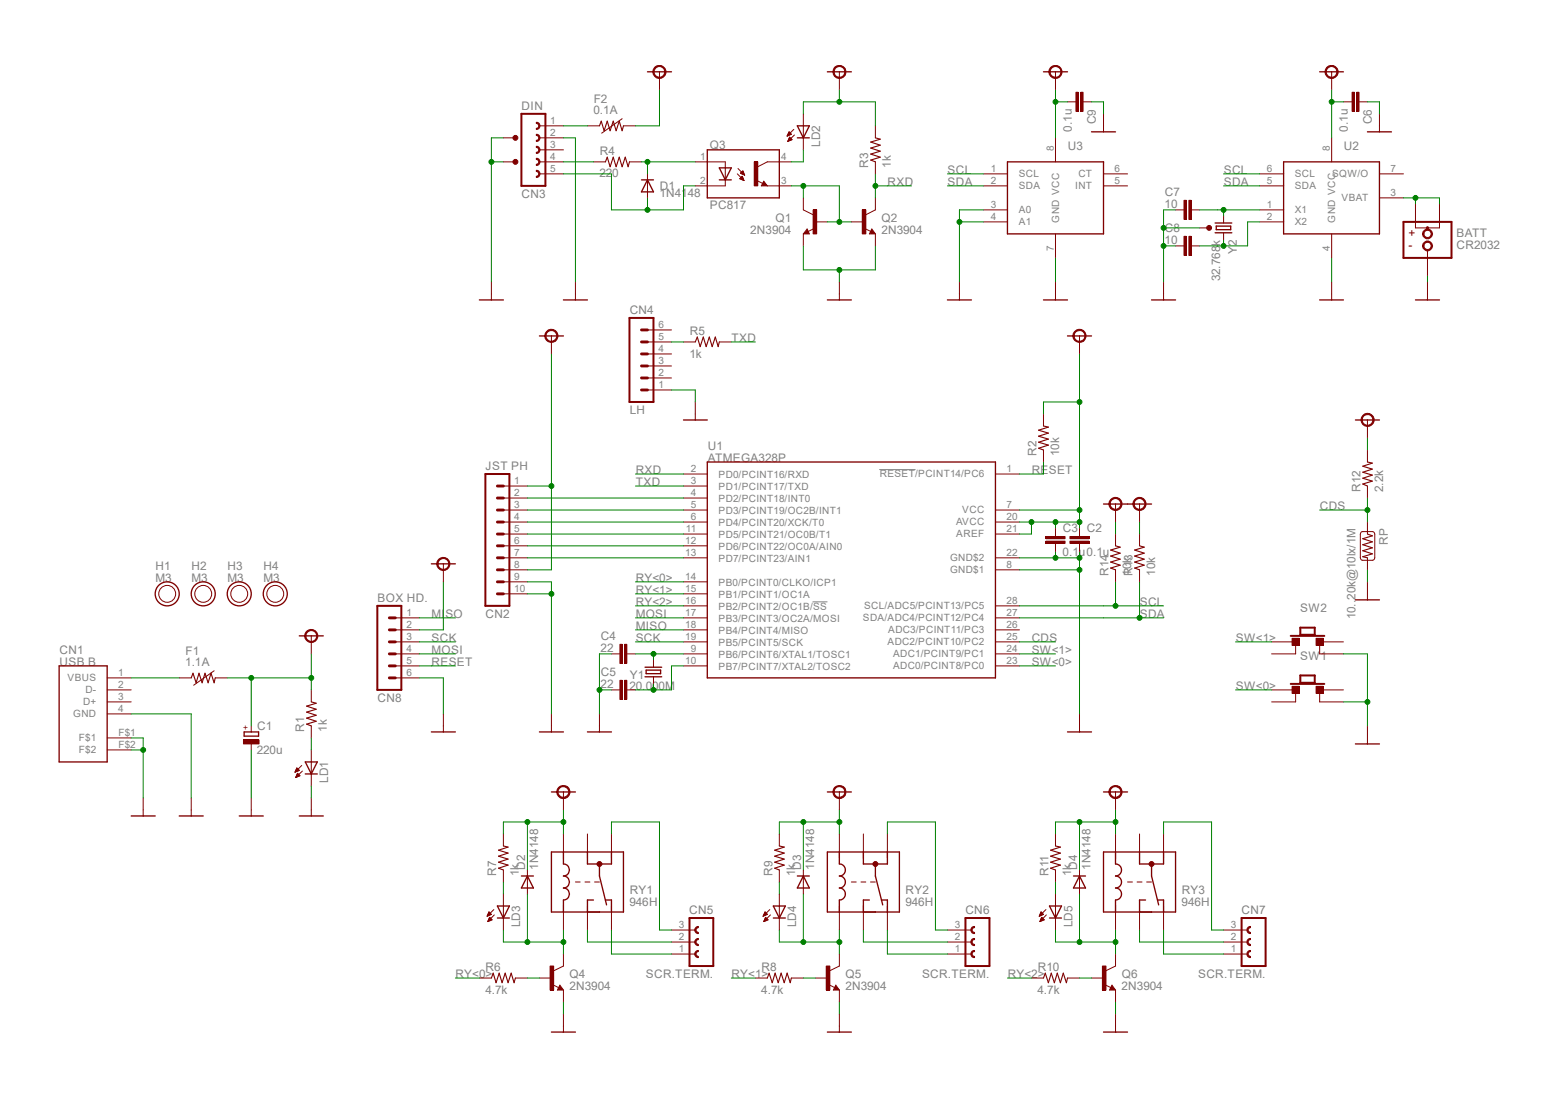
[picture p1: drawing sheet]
<svg xmlns="http://www.w3.org/2000/svg" width="297mm" height="210mm" viewBox="0 0 297 210" stroke-linecap="round" stroke-linejoin="round" font-family="sans-serif">
<defs><g id="words">
<g font-size="2.2" fill="#808080">
<text x="99.3" y="21">DIN</text>
<text x="113" y="21.7">0.1A</text>
<text x="113" y="19.6">F2</text>
<text x="208.6" y="23.7" transform="rotate(-90 208.6 23.7)">C9</text>
<text x="261.2" y="23.7" transform="rotate(-90 261.2 23.7)">C6</text>
<text x="114.2" y="29.5">R4</text>
<text x="135.2" y="28.3">Q3</text>
<text x="156.2" y="28" transform="rotate(-90 156.2 28)">LD2</text>
<text x="203.3" y="28.5">U3</text>
<text x="204" y="25.1" transform="rotate(-90 204 25.1)">0.1u</text>
<text x="255.9" y="28.5">U2</text>
<text x="256.6" y="25.1" transform="rotate(-90 256.6 25.1)">0.1u</text>
<text x="114.1" y="33.8">220</text>
<text x="165.3" y="31.9" transform="rotate(-90 165.3 31.9)">R3</text>
<text x="169" y="35.4">RXD</text>
<text x="169.6" y="32" transform="rotate(-90 169.6 32)">1k</text>
<text x="180.4" y="33.1">SCL</text>
<text x="180.4" y="35.4">SDA</text>
<text x="233" y="33.1">SCL</text>
<text x="233" y="35.4">SDA</text>
<text x="99.3" y="37.7">CN3</text>
<text x="125.6" y="37.5">1N4148</text>
<text x="125.6" y="36.1">D1</text>
<text x="135.2" y="39.8">PC817</text>
<text x="221.7" y="39.6">10</text>
<text x="221.8" y="37.3">C7</text>
<text x="142.8" y="44.5">2N3904</text>
<text x="147.7" y="42.2">Q1</text>
<text x="167.8" y="44.5">2N3904</text>
<text x="167.9" y="42.2">Q2</text>
<text x="221.7" y="46.5">10</text>
<text x="221.8" y="44.2">C8</text>
<text x="277.3" y="47.5">CR2032</text>
<text x="277.3" y="45.2">BATT</text>
<text x="232.3" y="53.6" transform="rotate(-90 232.3 53.6)">32.768k</text>
<text x="235.5" y="48.4" transform="rotate(-90 235.5 48.4)">Y2</text>
<text x="119.9" y="59.9">CN4</text>
<text x="131.3" y="63.8">R5</text>
<text x="139.3" y="65.1">TXD</text>
<text x="131.3" y="68.1">1k</text>
<text x="119.9" y="78.8">LH</text>
<text x="92.5" y="89.6">JST PH</text>
<text x="134.7" y="88">ATMEGA328P</text>
<text x="134.7" y="85.7">U1</text>
<text x="197.3" y="86.8" transform="rotate(-90 197.3 86.8)">R2</text>
<text x="201.6" y="86.8" transform="rotate(-90 201.6 86.8)">10k</text>
<text x="121" y="90.3">RXD</text>
<text x="121" y="92.5">TXD</text>
<text x="196.4" y="90.3">RESET</text>
<text x="259" y="93.6" transform="rotate(-90 259 93.6)">R12</text>
<text x="263.4" y="93.7" transform="rotate(-90 263.4 93.7)">2.2k</text>
<text x="202.4" y="101.3">C3</text>
<text x="206.9" y="101.3">C2</text>
<text x="251.3" y="97.1">CDS</text>
<text x="202.3" y="105.9">0.1u0.1u</text>
<text x="264.2" y="103.8" transform="rotate(-90 264.2 103.8)">RP</text>
<text x="29.6" y="108.5">H1</text>
<text x="29.6" y="110.8">M3</text>
<text x="36.4" y="108.5">H2</text>
<text x="36.4" y="110.8">M3</text>
<text x="43.3" y="108.5">H3</text>
<text x="43.3" y="110.8">M3</text>
<text x="50.2" y="108.5">H4</text>
<text x="50.2" y="110.8">M3</text>
<text x="121" y="110.8">RY&lt;0&gt;</text>
<text x="121" y="113.1">RY&lt;1&gt;</text>
<text x="211" y="109.6" transform="rotate(-90 211 109.6)">R14</text>
<text x="215.3" y="109.6" transform="rotate(-90 215.3 109.6)">10k</text>
<text x="215.6" y="109.6" transform="rotate(-90 215.6 109.6)">R13</text>
<text x="219.9" y="109.6" transform="rotate(-90 219.9 109.6)">10k</text>
<text x="71.9" y="114.7">BOX HD.</text>
<text x="82.2" y="117.6">MISO</text>
<text x="92.5" y="117.7">CN2</text>
<text x="121" y="115.4">RY&lt;2&gt;</text>
<text x="121" y="117.6">MOSI</text>
<text x="121" y="119.9">MISO</text>
<text x="217" y="115.4">SCL</text>
<text x="217" y="117.6">SDA</text>
<text x="247.6" y="116.5">SW2</text>
<text x="258.1" y="117.9" transform="rotate(-90 258.1 117.9)">10..20k@10lx/1M</text>
<text x="11.3" y="124.5">CN1</text>
<text x="35.3" y="124.8">F1</text>
<text x="82.2" y="124.5">MOSI</text>
<text x="82.2" y="122.2">SCK</text>
<text x="114.3" y="124.2">22</text>
<text x="114.4" y="121.9">C4</text>
<text x="121" y="122.2">SCK</text>
<text x="196.4" y="124.5">SW&lt;1&gt;</text>
<text x="196.4" y="122.2">CDS</text>
<text x="235.3" y="122.2">SW&lt;1&gt;</text>
<text x="247.6" y="125.6">SW1</text>
<text x="11.3" y="126.8">USB B</text>
<text x="35.3" y="126.8">1.1A</text>
<text x="82.2" y="126.8">RESET</text>
<text x="114.3" y="131">22</text>
<text x="114.4" y="128.7">C5</text>
<text x="119.8" y="131.4">20.000M</text>
<text x="119.9" y="129.3">Y1</text>
<text x="196.4" y="126.8">SW&lt;0&gt;</text>
<text x="235.3" y="131.4">SW&lt;0&gt;</text>
<text x="71.9" y="133.6">CN8</text>
<text x="48.9" y="143.5">220u</text>
<text x="48.9" y="138.9">C1</text>
<text x="57.9" y="139.3" transform="rotate(-90 57.9 139.3)">R1</text>
<text x="62.2" y="139.4" transform="rotate(-90 62.2 139.4)">1k</text>
<text x="62.5" y="149.1" transform="rotate(-90 62.5 149.1)">LD1</text>
<text x="94.5" y="166.8" transform="rotate(-90 94.5 166.8)">R7</text>
<text x="98.8" y="166.8" transform="rotate(-90 98.8 166.8)">1k</text>
<text x="100" y="165.6" transform="rotate(-90 100 165.6)">D2</text>
<text x="102.5" y="165.7" transform="rotate(-90 102.5 165.7)">1N4148</text>
<text x="147.1" y="166.8" transform="rotate(-90 147.1 166.8)">R9</text>
<text x="151.4" y="166.8" transform="rotate(-90 151.4 166.8)">1k</text>
<text x="152.5" y="165.6" transform="rotate(-90 152.5 165.6)">D3</text>
<text x="155" y="165.7" transform="rotate(-90 155 165.7)">1N4148</text>
<text x="199.6" y="166.8" transform="rotate(-90 199.6 166.8)">R11</text>
<text x="203.9" y="166.8" transform="rotate(-90 203.9 166.8)">1k</text>
<text x="205.1" y="165.6" transform="rotate(-90 205.1 165.6)">D4</text>
<text x="207.6" y="165.7" transform="rotate(-90 207.6 165.7)">1N4148</text>
<text x="119.8" y="172.5">946H</text>
<text x="119.9" y="170.2">RY1</text>
<text x="172.4" y="172.5">946H</text>
<text x="172.4" y="170.2">RY2</text>
<text x="225" y="172.5">946H</text>
<text x="225" y="170.2">RY3</text>
<text x="99" y="176.6" transform="rotate(-90 99 176.6)">LD3</text>
<text x="131.2" y="174.1">CN5</text>
<text x="151.6" y="176.6" transform="rotate(-90 151.6 176.6)">LD4</text>
<text x="183.8" y="174.1">CN6</text>
<text x="204.2" y="176.6" transform="rotate(-90 204.2 176.6)">LD5</text>
<text x="236.4" y="174.1">CN7</text>
<text x="92.5" y="184.9">R6</text>
<text x="145" y="184.9">R8</text>
<text x="197.6" y="184.9">R10</text>
<text x="86.7" y="186.2">RY&lt;0&gt;</text>
<text x="92.4" y="189.2">4.7k</text>
<text x="108.4" y="188.5">2N3904</text>
<text x="108.5" y="186.2">Q4</text>
<text x="123" y="186.2">SCR.TERM.</text>
<text x="139.3" y="186.2">RY&lt;1&gt;</text>
<text x="145" y="189.2">4.7k</text>
<text x="161" y="188.5">2N3904</text>
<text x="161" y="186.2">Q5</text>
<text x="175.6" y="186.2">SCR.TERM.</text>
<text x="191.9" y="186.2">RY&lt;2&gt;</text>
<text x="197.5" y="189.2">4.7k</text>
<text x="213.5" y="188.5">2N3904</text>
<text x="213.6" y="186.2">Q6</text>
<text x="228.1" y="186.2">SCR.TERM.</text>
</g>
<g font-size="2.2" fill="#800000">
<text x="268.1" y="45.2">+</text>
<text x="268.1" y="47.5">-</text>
</g>
<g font-size="1.9" fill="#808080">
<text x="104.8" y="23.7">1</text>
<text x="104.8" y="26">2</text>
<text x="104.8" y="28.2">3</text>
<text x="200.6" y="28.7" transform="rotate(-90 200.6 28.7)">8</text>
<text x="253.2" y="28.7" transform="rotate(-90 253.2 28.7)">8</text>
<text x="104.8" y="30.5">4</text>
<text x="104.8" y="32.8">5</text>
<text x="133.3" y="35.1">2</text>
<text x="133.3" y="30.5">1</text>
<text x="148.7" y="35.1">3</text>
<text x="148.7" y="30.5">4</text>
<text x="188.6" y="32.8">1</text>
<text x="188.6" y="35.1">2</text>
<text x="194" y="33.8">SCL</text>
<text x="205.3" y="33.8">CT</text>
<text x="212.2" y="32.8">6</text>
<text x="212.2" y="35.1">5</text>
<text x="241.2" y="32.8">6</text>
<text x="241.2" y="35.1">5</text>
<text x="246.5" y="33.8">SCL</text>
<text x="253.6" y="33.8">SQW/O</text>
<text x="264.8" y="32.8">7</text>
<text x="188.6" y="39.7">3</text>
<text x="188.6" y="42">4</text>
<text x="194" y="36.1">SDA</text>
<text x="194" y="40.6">A0</text>
<text x="204.7" y="36.1">INT</text>
<text x="241.2" y="39.7">1</text>
<text x="241.2" y="42">2</text>
<text x="246.5" y="36.1">SDA</text>
<text x="246.5" y="40.6">X1</text>
<text x="255.4" y="38.4">VBAT</text>
<text x="264.8" y="37.4">3</text>
<text x="194" y="42.9">A1</text>
<text x="200.6" y="47.7" transform="rotate(-90 200.6 47.7)">7</text>
<text x="201.6" y="42.4" transform="rotate(-90 201.6 42.4)">GND VCC</text>
<text x="246.5" y="42.9">X2</text>
<text x="253.2" y="47.7" transform="rotate(-90 253.2 47.7)">4</text>
<text x="254.2" y="42.4" transform="rotate(-90 254.2 42.4)">GND VCC</text>
<text x="125.3" y="64.8">5</text>
<text x="125.3" y="62.5">6</text>
<text x="125.3" y="71.6">2</text>
<text x="125.3" y="69.3">3</text>
<text x="125.3" y="67.1">4</text>
<text x="125.3" y="73.9">1</text>
<text x="131.5" y="89.9">2</text>
<text x="191.6" y="89.9">1</text>
<text x="97.9" y="92.2">1</text>
<text x="97.9" y="94.5">2</text>
<text x="131.5" y="92.2">3</text>
<text x="131.5" y="94.5">4</text>
<text x="136.8" y="90.9">PD0/PCINT16/RXD</text>
<text x="136.8" y="93.2">PD1/PCINT17/TXD</text>
<text x="136.8" y="95.5">PD2/PCINT18/INT0</text>
<text x="167.5" y="90.9">RESET/PCINT14/PC6</text>
<text x="97.9" y="96.8">3</text>
<text x="97.9" y="99.1">4</text>
<text x="97.9" y="101.3">5</text>
<text x="130.6" y="101.3">11</text>
<text x="131.5" y="96.8">5</text>
<text x="131.5" y="99.1">6</text>
<text x="136.8" y="97.8">PD3/PCINT19/OC2B/INT1</text>
<text x="136.8" y="100.1">PD4/PCINT20/XCK/T0</text>
<text x="182" y="100">AVCC</text>
<text x="183.2" y="97.7">VCC</text>
<text x="191.6" y="96.8">7</text>
<text x="191.6" y="101.3">21</text>
<text x="191.6" y="99.1">20</text>
<text x="97.9" y="103.6">6</text>
<text x="97.9" y="105.9">7</text>
<text x="130.5" y="103.6">12</text>
<text x="130.5" y="105.9">13</text>
<text x="136.8" y="102.4">PD5/PCINT21/OC0B/T1</text>
<text x="136.8" y="104.6">PD6/PCINT22/OC0A/AIN0</text>
<text x="136.8" y="106.9">PD7/PCINT23/AIN1</text>
<text x="180.9" y="106.9">GND$2</text>
<text x="182.1" y="102.3">AREF</text>
<text x="191.6" y="105.9">22</text>
<text x="97.9" y="108.2">8</text>
<text x="97.9" y="110.5">9</text>
<text x="97.9" y="112.8">10</text>
<text x="130.5" y="110.5">14</text>
<text x="130.5" y="112.8">15</text>
<text x="136.8" y="111.5">PB0/PCINT0/CLKO/ICP1</text>
<text x="136.8" y="113.8">PB1/PCINT1/OC1A</text>
<text x="180.9" y="109.2">GND$1</text>
<text x="191.6" y="108.2">8</text>
<text x="77.4" y="117.3">1</text>
<text x="77.4" y="119.6">2</text>
<text x="130.5" y="115.1">16</text>
<text x="130.5" y="117.3">17</text>
<text x="130.5" y="119.6">18</text>
<text x="136.8" y="116.1">PB2/PCINT2/OC1B/SS</text>
<text x="136.8" y="118.4">PB3/PCINT3/OC2A/MOSI</text>
<text x="164.3" y="118.3">SDA/ADC4/PCINT12/PC4</text>
<text x="164.5" y="116">SCL/ADC5/PCINT13/PC5</text>
<text x="191.6" y="115.1">28</text>
<text x="191.6" y="117.3">27</text>
<text x="191.6" y="119.6">26</text>
<text x="77.4" y="121.9">3</text>
<text x="77.4" y="124.2">4</text>
<text x="130.5" y="121.9">19</text>
<text x="131.5" y="124.2">9</text>
<text x="136.8" y="120.6">PB4/PCINT4/MISO</text>
<text x="136.8" y="122.9">PB5/PCINT5/SCK</text>
<text x="136.8" y="125.2">PB6/PCINT6/XTAL1/TOSC1</text>
<text x="169" y="122.9">ADC2/PCINT10/PC2</text>
<text x="169.1" y="120.6">ADC3/PCINT11/PC3</text>
<text x="170.1" y="125.2">ADC1/PCINT9/PC1</text>
<text x="191.6" y="121.9">25</text>
<text x="191.6" y="124.2">24</text>
<text x="12.9" y="129.8">VBUS</text>
<text x="22.5" y="128.8">1</text>
<text x="22.5" y="131.1">2</text>
<text x="77.4" y="126.5">5</text>
<text x="77.4" y="128.8">6</text>
<text x="130.5" y="126.5">10</text>
<text x="136.8" y="127.5">PB7/PCINT7/XTAL2/TOSC2</text>
<text x="170.1" y="127.5">ADC0/PCINT8/PC0</text>
<text x="191.6" y="126.5">23</text>
<text x="13.9" y="136.6">GND</text>
<text x="15.8" y="134.3">D+</text>
<text x="16.3" y="132">D-</text>
<text x="22.5" y="135.6">4</text>
<text x="22.5" y="133.3">3</text>
<text x="15" y="141.2">F$1</text>
<text x="15" y="143.5">F$2</text>
<text x="22.6" y="140.2">F$1</text>
<text x="22.6" y="142.5">F$2</text>
<text x="129.2" y="179">2</text>
<text x="129.2" y="176.7">3</text>
<text x="181.8" y="179">2</text>
<text x="181.8" y="176.7">3</text>
<text x="234.4" y="179">2</text>
<text x="234.4" y="176.7">3</text>
<text x="129.2" y="181.3">1</text>
<text x="181.8" y="181.3">1</text>
<text x="234.4" y="181.3">1</text>
</g>
<text font-size="1.6" fill="#800000" x="47.3" y="139" transform="rotate(-90 47.3 139)">+</text>
</g></defs>
<path d="M167.5 89.4h6.7M154.8 114.6h2.7" fill="none" stroke="#808080" stroke-width=".19"/>
<path d="M59.3 122.2v2.3" fill="none" stroke="#800000" stroke-width=".19"/>
<path d="M57 121.1h4.6" fill="none" stroke="#800000" stroke-width=".25"/>
<path d="M58.3 120.2a1.26 1.26 0 0 1 2 .2 1.26 1.26 0 0 1-.7 1.9 1.26 1.26 0 0 1-1.6-1.2h.3a1.03 1.03 0 0 1 1.5-.9 1.03 1.03 0 0 1 .1 1.7 1.03 1.03 0 0 1-1.6-.4v-.4h-.3z" fill-rule="evenodd" fill="#800000"/>
<path d="M20.4 135.9h4.6M20.4 133.6h4.6M20.4 129.1h4.6M20.4 131.4h4.6M58.3 120.2a1.26 1.26 0 0 1 2 .2 1.26 1.26 0 0 1-.7 1.9 1.26 1.26 0 0 1-1.6-1.2h.3a1.03 1.03 0 0 1 1.5-.9 1.03 1.03 0 0 1 .1 1.7 1.03 1.03 0 0 1-1.6-.4v-.4h-.3zM59.3 121.1v1.1M20.4 140.5h4.6M20.4 142.8h4.6M59.3 151.9v3.5" fill="none" stroke="#800000" stroke-width=".19"/>
<path d="M11.3 126.8h9.1v18.3h-9.1zM46.5 139.4h2.7v.8h-2.7zM57 155.4h4.6" fill="none" stroke="#800000" stroke-width=".25"/>
<path d="M46.4 140.9h2.9v.7h-2.9z" fill-rule="evenodd" fill="#800000"/>
<g fill="none" stroke="#800000" stroke-width=".19">
<path d="M113 30.8h2.3M119.8 30.8h2.3M166.7 24v2.2M166.7 30.8v2.3M105 65.1v2.3M198.7 78.8v2.3M95.8 92.5h4.6M95.8 94.8h4.6M95.8 97.1h4.6M95.8 99.4h4.6M130.1 92.5h4.6M130.1 94.8h4.6"/>
<path d="M130.1 97.1h4.6M130.1 99.4h4.6M130.1 90.3h4.6M189.5 97.1h4.6M189.5 99.4h4.6M189.5 90.3h4.6M198.7 85.7v2.3M95.8 101.7h4.6M95.8 103.9h4.6M95.8 106.2h4.6M95.8 108.5h4.6M95.8 110.8h4.6"/>
<path d="M95.8 113.1h4.6M130.1 101.7h4.6M130.1 103.9h4.6M130.1 106.2h4.6M130.1 110.8h4.6M130.1 113.1h4.6M130.1 115.4h4.6M130.1 117.6h4.6M130.1 119.9h4.6M189.5 101.7h4.6M189.5 106.2h4.6M189.5 108.5h4.6"/>
<path d="M189.5 115.4h4.6M189.5 117.6h4.6M189.5 119.9h4.6M199.1 103h3.7v.5h-3.7zM199.1 102.2h3.7v.4h-3.7zM201 100.5v1.6M201 103.5v1.6M203.7 103h3.6v.5h-3.6zM203.7 102.2h3.6v.4h-3.6zM205.5 100.5v1.6M205.5 103.5v1.6M34.1 129.1h2.3"/>
<path d="M40.8 127.7l-3.9 2.8M41 129.1h2.3M47.8 138.2v1.2M59.3 131.4v2.2M59.3 138.2v2.3M116.4 124.5h1.6M116.4 131.4h1.6M118 122.7h.4v3.6h-.4zM118 129.5h.4v3.7h-.4zM118.9 122.7h.4v3.6h-.4zM118.9 129.5h.4v3.7h-.4zM119.4 124.5h1.6"/>
<path d="M119.4 131.4h1.6M124.4 125.6v1.4M124.4 128.9v1.3M130.1 126.8h4.6M130.1 122.2h4.6M130.1 124.5h4.6M189.5 126.8h4.6M189.5 122.2h4.6M189.5 124.5h4.6M27.3 151.9v3.5M36.4 151.9v3.5M46.4 140.9h2.9v.7h-2.9z"/>
<path d="M47.8 141.6v1.2M47.8 151.9v3.5M56.2 147h.1M56.2 146.9h.1M56.3 146.9h.2M56.3 146.8h.4M56.3 146.7h.6M56.3 148h.1M56.3 146.6h.6M56.3 148h.2M56.3 147.9h.3M56.4 146.6h.5"/>
<path d="M56.4 146.5h.4M56.4 147.8h.4M56.4 146.4h.3M56.4 147.7h.6M56.5 146.3h.2M56.5 147.7h.6M56.5 147.6h.5M56.5 146.2l.5 .5-.8 .3zM56.5 146.3h.1M56.5 147.5h.4M56.6 147.4h.3M56.6 147.4h.2"/>
<path d="M56.6 147.3h.1M56.6 147.2l.5 .5-.8 .3zM57.4 145.8l-1.2 1.2M57.6 146.8l-1.3 1.2M59.3 142.8v6.8"/>
</g>
<path d="M115.3 30.8l.3-.9 .6 1.8 .6-1.8 .5 1.8 .6-1.8 .5 1.8 .6-1.8 .6 1.8 .2-.9M166.7 26.2l.9 .3-1.8 .6 1.8 .5-1.8 .6 1.8 .6-1.8 .5 1.8 .6-1.8 .6 .9 .3M198.7 81.1l.9 .2-1.9 .6 1.9 .6-1.9 .6 1.9 .5-1.9 .6 1.9 .6-1.9 .5 1 .4M36.4 129.1l.3-.9 .6 1.8 .6-1.8 .6 1.8 .5-1.8 .6 1.8 .6-1.8 .6 1.8 .2-.9M59.3 133.6l.9 .3-1.8 .6 1.8 .5-1.8 .6 1.8 .6-1.8 .5 1.8 .6-1.8 .6 .9 .3" fill="none" stroke="#800000" stroke-width=".21"/>
<path d="M102.7 64h4.6M134.7 88h54.8v41.1h-54.8zM122.8 127h3.2M122.8 128.9h3.2M123 127.6h2.8v.7h-2.8zM25 155.4h4.5M34.1 155.4h4.6M45.6 155.4h4.5M58.1 145.1h2.3l-1.1 2.3zM58.1 147.4h2.3" fill="none" stroke="#800000" stroke-width=".25"/>
<path d="M92.4 90.3h4.6v25.1h-4.6z" fill="none" stroke="#800000" stroke-width=".38"/>
<path d="M94.7 99.4h1.1M94.7 97.1h1.1M94.7 94.8h1.1M94.7 92.5h1.1M94.7 101.7h1.1M94.7 103.9h1.1M94.7 110.8h1.1M94.7 108.5h1.1M94.7 106.2h1.1M94.7 113.1h1.1" fill="none" stroke="#800000" stroke-width=".55"/>
<path d="M199.1 103.3h3.7M199.1 102.4h3.7M203.7 103.3h3.6M203.7 102.4h3.6M118.2 122.7v3.6M118.2 129.5v3.7M119.1 122.7v3.6M119.1 129.5v3.7" fill="none" stroke="#800000" stroke-width=".42"/>
<path d="M104.1 63.1a1.26 1.26 0 0 1 1.9 .2 1.26 1.26 0 0 1-.7 1.9 1.26 1.26 0 0 1-1.6-1.2h.2a1.05 1.05 0 0 1 1.4-1 1.05 1.05 0 0 1 .4 1.7 1.05 1.05 0 0 1-1.7-.4l-.1-.3h-.2z" fill-rule="evenodd" fill="#800000"/>
<path d="M104.1 63.1a1.26 1.26 0 0 1 1.9 .2 1.26 1.26 0 0 1-.7 1.9 1.26 1.26 0 0 1-1.6-1.2h.2a1.05 1.05 0 0 1 1.4-1 1.05 1.05 0 0 1 .4 1.7 1.05 1.05 0 0 1-1.7-.4l-.1-.3h-.2zM105 64v1.1M205.5 65.1v2.3" fill="none" stroke="#800000" stroke-width=".19"/>
<path d="M203.2 64h4.6" fill="none" stroke="#800000" stroke-width=".25"/>
<path d="M204.6 63.1a1.26 1.26 0 0 1 2 .2 1.26 1.26 0 0 1-.8 1.9 1.26 1.26 0 0 1-1.5-1.2h.2a1.03 1.03 0 0 1 1.3-1 1.03 1.03 0 0 1 .6 1.5 1.03 1.03 0 0 1-1.6 .1l-.3-.6h-.2z" fill-rule="evenodd" fill="#800000"/>
<path d="M153 37.7v2.3M153 44.5v2.3M155.2 42.2h2.3M204.6 63.1a1.26 1.26 0 0 1 2 .2 1.26 1.26 0 0 1-.8 1.9 1.26 1.26 0 0 1-1.5-1.2h.2a1.03 1.03 0 0 1 1.3-1 1.03 1.03 0 0 1 .6 1.5 1.03 1.03 0 0 1-1.6 .1l-.3-.6h-.2zM205.5 64v1.1M105 135.9v3.5M114.1 135.9v3.5M205.5 135.9v3.5" fill="none" stroke="#800000" stroke-width=".19"/>
<path d="M102.7 139.4h4.6M111.8 139.4h4.6M203.2 139.4h4.6" fill="none" stroke="#800000" stroke-width=".25"/>
<path d="M154.8 40h.7v4.5h-.7z" fill-rule="evenodd" fill="#800000"/>
<path d="M153 40l1.8 .9M154.8 40h.7v4.5h-.7zM166.7 37.7v2.3M153.7 43.6l.4 .9h-1.1zM155 43.5l-1.1 .6M162.1 42.2h2.3M166.7 44.5v2.3" fill="none" stroke="#800000" stroke-width=".19"/>
<path d="M153.7 44.1l-.2 .2h.4l-.2-.4-.5 .5h.7" fill="none" stroke="#800000" stroke-width=".25"/>
<path d="M164.2 40h.6v4.5h-.6z" fill-rule="evenodd" fill="#800000"/>
<g fill="none" stroke="#800000" stroke-width=".19">
<path d="M132.4 30.8h5.7v4.6h-5.7M140.4 33.1l1.2 1.3M140.5 32.1l1.3 1.3M140.8 34l.5-.4 .3 .8zM140.9 34h.6M141 33l.4-.4 .4 .8zM141 33.9h.4M141 32.9h.6M141.1 33h.5M141.1 33.8h.3M141.1 32.9h.5M141.1 34.1h.5"/>
<path d="M141.1 32.8h.4M141.2 33.7h.2M141.2 33.1h.4M141.2 32.7h.3M141.3 34.2h.3M141.3 33.6h.1M141.3 32.6h.2M141.4 33.2h.3M141.4 32.6h.1M141.4 34.3h.2M141.6 33.2h.1M141.6 34.3h.1"/>
<path d="M141.7 33.3h.1M148.4 35.4h2.3M148.4 30.8h2.3M164.2 40h.6v4.5h-.6zM166.7 40l-1.9 .9M164.7 43.5l1.1 .6M166 43.6l.7 .9h-1.2z"/>
</g>
<path d="M134.7 28.5h13.7v9.2h-13.7zM136.9 32h2.3l-1.1 2.2zM136.9 34.2h2.3M166 44.1l.1 .2h-.3l.2-.4 .5 .5h-.7" fill="none" stroke="#800000" stroke-width=".25"/>
<path d="M143.6 30.8h.7v4.6h-.7z" fill-rule="evenodd" fill="#800000"/>
<path d="M102.7 24h4.6M102.7 26.2h4.6M143.6 30.8h.7v4.6h-.7zM144.1 34.4l1.1 .5M146.1 35.4l-.7-.9-.5 .9h3.5M148.4 30.8h-2.3l-1.8 .9" fill="none" stroke="#800000" stroke-width=".19"/>
<path d="M145.4 34.9l.1 .3h-.3l.2-.5 .5 .6h-.7" fill="none" stroke="#800000" stroke-width=".25"/>
<path d="M99.3 21.7h4.5" fill="none" stroke="#800000" stroke-width=".38"/>
<path d="M102.1 25.6a.68 .68 0 0 1 .7 .6 .68 .68 0 0 1-.7 .7v-.2a.47 .47 0 0 0 .5-.5 .47 .47 0 0 0-.5-.4z" fill-rule="evenodd" fill="#800000"/>
<path d="M102.1 25.6a.68 .68 0 0 1 .7 .6 .68 .68 0 0 1-.7 .7v-.2a.47 .47 0 0 0 .5-.5 .47 .47 0 0 0-.5-.4z" fill="none" stroke="#800000" stroke-width=".19"/>
<path d="M102.1 23.3a.68 .68 0 0 1 .7 .7 .68 .68 0 0 1-.7 .6v-.2a.47 .47 0 0 0 .5-.4 .47 .47 0 0 0-.5-.5z" fill-rule="evenodd" fill="#800000"/>
<path d="M102.1 23.3a.68 .68 0 0 1 .7 .7 .68 .68 0 0 1-.7 .6v-.2a.47 .47 0 0 0 .5-.4 .47 .47 0 0 0-.5-.5zM102.7 28.5h4.6" fill="none" stroke="#800000" stroke-width=".19"/>
<path d="M99.3 21.7v13.7h4.5v-13.7" fill="none" stroke="#800000" stroke-width=".38"/>
<path d="M102.1 27.9a.68 .68 0 0 1 .7 .6 .68 .68 0 0 1-.7 .7v-.2a.47 .47 0 0 0 .5-.5 .47 .47 0 0 0-.5-.4z" fill-rule="evenodd" fill="#800000"/>
<path d="M102.1 27.9a.68 .68 0 0 1 .7 .6 .68 .68 0 0 1-.7 .7v-.2a.47 .47 0 0 0 .5-.5 .47 .47 0 0 0-.5-.4zM102.7 30.8h4.6" fill="none" stroke="#800000" stroke-width=".19"/>
<path d="M102.1 30.1a.68 .68 0 0 1 .7 .7 .68 .68 0 0 1-.7 .7v-.2l.3-.1a.46 .46 0 0 0 .2-.5 .46 .46 0 0 0-.5-.3z" fill-rule="evenodd" fill="#800000"/>
<path d="M102.1 30.1a.68 .68 0 0 1 .7 .7 .68 .68 0 0 1-.7 .7v-.2l.3-.1a.46 .46 0 0 0 .2-.5 .46 .46 0 0 0-.5-.3zM102.7 33.1h4.6" fill="none" stroke="#800000" stroke-width=".19"/>
<path d="M102.1 32.4a.68 .68 0 0 1 .7 .7 .68 .68 0 0 1-.7 .7v-.2l.3-.1a.46 .46 0 0 0 .2-.5 .46 .46 0 0 0-.5-.4z" fill-rule="evenodd" fill="#800000"/>
<path d="M95.8 30.8h2.3M95.8 26.2h2.3M102.1 32.4a.68 .68 0 0 1 .7 .7 .68 .68 0 0 1-.7 .7v-.2l.3-.1a.46 .46 0 0 0 .2-.5 .46 .46 0 0 0-.5-.4z" fill="none" stroke="#800000" stroke-width=".19"/>
<circle cx="98.1" cy="30.8" r=".46" fill="#800000"/>
<circle cx="98.1" cy="30.8" r=".46" fill="none" stroke="#800000" stroke-width=".19"/>
<circle cx="98.1" cy="26.2" r=".46" fill="#800000"/>
<g fill="none" stroke="#800000" stroke-width=".19">
<path d="M159.8 14.8v2.3M149.9 25.9h.1M149.9 25.8h.2M149.9 25.7h.4M150 25.7h.5M150 26.9h.1M150 25.6h.6M150 25.5h.6M150 26.8h.2M150.1 25.4h.4M150.1 26.8h.3M150.1 26.7h.4"/>
<path d="M150.1 26.6h.6M150.2 25.3h.2M150.2 25.2h.1M150.2 26.5h.5M150.2 25.1h.1M150.2 25.1l.5 .5-.8 .3zM150.2 26.4h.4M150.2 26.3h.3M150.3 26.2h.2M150.3 26.1l.5 .5-.8 .3zM150.3 26.2h.1M151.1 24.6l-1.2 1.3"/>
<path d="M151.3 25.7l-1.3 1.2M153 21.7v6.8M159.8 53.7v3.4"/>
<circle cx="98.1" cy="26.2" r=".46"/>
</g>
<path d="M157.5 13.7h4.6M151.8 24h2.3l-1.1 2.2zM151.8 26.2h2.3M157.5 57.1h4.6" fill="none" stroke="#800000" stroke-width=".25"/>
<path d="M158.9 12.8a1.25 1.25 0 0 1 2 .1 1.25 1.25 0 0 1-.7 1.9 1.25 1.25 0 0 1-1.6-1.1h.2a1.02 1.02 0 0 1 1.4-1 1.02 1.02 0 0 1 .4 1.7 1.02 1.02 0 0 1-1.7-.3l-.1-.4h-.2z" fill-rule="evenodd" fill="#800000"/>
<path d="M125.6 14.8v2.3M158.9 12.8a1.25 1.25 0 0 1 2 .1 1.25 1.25 0 0 1-.7 1.9 1.25 1.25 0 0 1-1.6-1.1h.2a1.02 1.02 0 0 1 1.4-1 1.02 1.02 0 0 1 .4 1.7 1.02 1.02 0 0 1-1.7-.3l-.1-.4h-.2zM159.8 13.7v1.1M111.8 24h2.3M118.4 22.6l-3.8 2.8M118.7 24h2.3M123.3 33.1v4.6" fill="none" stroke="#800000" stroke-width=".19"/>
<path d="M123.3 13.7h4.5M122.1 34.2h2.3M123.3 34.2l1.1 2.3h-2.3z" fill="none" stroke="#800000" stroke-width=".25"/>
<path d="M114.1 24l.4-.9 .5 1.8 .6-1.8 .6 1.8 .6-1.8 .5 1.8 .6-1.8 .5 1.8 .3-.9" fill="none" stroke="#800000" stroke-width=".21"/>
<path d="M124.6 12.8a1.26 1.26 0 0 1 2 .2 1.26 1.26 0 0 1-.7 1.9 1.26 1.26 0 0 1-1.6-1.2h.2a1.02 1.02 0 0 1 1.4-1 1.02 1.02 0 0 1 .4 1.7 1.02 1.02 0 0 1-1.7-.3l-.1-.4h-.2z" fill-rule="evenodd" fill="#800000"/>
<path d="M124.6 12.8a1.26 1.26 0 0 1 2 .2 1.26 1.26 0 0 1-.7 1.9 1.26 1.26 0 0 1-1.6-1.2h.2a1.02 1.02 0 0 1 1.4-1 1.02 1.02 0 0 1 .4 1.7 1.02 1.02 0 0 1-1.7-.3l-.1-.4h-.2zM125.6 13.7v1.1M93.6 53.7v3.4M109.6 53.7v3.4M91.3 186.2h2.3M98.1 186.2h2.3M102.7 186.2h2.3M107.3 181.7v2.2M107.3 188.5v2.3" fill="none" stroke="#800000" stroke-width=".19"/>
<path d="M91.3 57.1h4.5M107.3 57.1h4.5" fill="none" stroke="#800000" stroke-width=".25"/>
<path d="M93.6 186.2l.3-.9 .5 1.8 .6-1.8 .6 1.8 .6-1.8 .5 1.8 .6-1.8 .6 1.8 .2-.9" fill="none" stroke="#800000" stroke-width=".21"/>
<path d="M104.7 183.9h.7v4.6h-.7z" fill-rule="evenodd" fill="#800000"/>
<path d="M107.3 158.8v4.6M111.8 158.8v4.6M116.4 158.8v4.6M107.3 172.5v4.6M111.8 172.5v4.6M116.4 172.5v4.6M104.7 183.9h.7v4.6h-.7zM105.2 187.5l1.1 .5M106.6 187.6l.7 .9h-1.2zM107.3 183.9l-1.8 .9M107.3 193.1v3.4" fill="none" stroke="#800000" stroke-width=".19"/>
<path d="M105 162.2h13.7v11.5h-13.7zM107.3 162.2v2.3a1.14 1.14 0 0 1 1.1 1.2 1.14 1.14 0 0 1-1.1 1.1 1.14 1.14 0 0 1 1.1 1.1 1.14 1.14 0 0 1-1.1 1.2 1.14 1.14 0 0 1 1.1 1.1 1.14 1.14 0 0 1-1.1 1.2v2.3M111.8 162.2v2.3h4.6v-2.3M113 171.4h-1.2v2.3M114.1 164.5v2.3l1.4 5.5M115.3 171.4h1.1v2.3M105 196.5h4.6M106.6 188l.1 .3h-.4l.3-.5 .4 .6h-.7" fill="none" stroke="#800000" stroke-width=".25"/>
<circle cx="114.1" cy="164.5" r=".46" fill="#800000"/>
<g fill="none" stroke="#800000" stroke-width=".19">
<path d="M109.6 167.9h.8M111.4 167.9h.9M113.2 167.9h.9M127.8 179.4h4.6M127.8 181.7h4.6"/>
<circle cx="114.1" cy="164.5" r=".46"/>
</g>
<path d="M131.3 183.9h4.5" fill="none" stroke="#800000" stroke-width=".38"/>
<path d="M132.5 178.8l.5-.1v.2a.47 .47 0 0 0-.5 .5 .47 .47 0 0 0 .5 .4v.2a.68 .68 0 0 1-.7-.4 .68 .68 0 0 1 .2-.8z" fill-rule="evenodd" fill="#800000"/>
<path d="M132.5 178.8l.5-.1v.2a.47 .47 0 0 0-.5 .5 .47 .47 0 0 0 .5 .4v.2a.68 .68 0 0 1-.7-.4 .68 .68 0 0 1 .2-.8z" fill="none" stroke="#800000" stroke-width=".19"/>
<path d="M132.5 181.1l.5-.1v.2a.47 .47 0 0 0-.5 .5 .47 .47 0 0 0 .5 .4v.2a.68 .68 0 0 1-.7-.4 .68 .68 0 0 1 .2-.8z" fill-rule="evenodd" fill="#800000"/>
<path d="M127.8 177.1h4.6M132.5 181.1l.5-.1v.2a.47 .47 0 0 0-.5 .5 .47 .47 0 0 0 .5 .4v.2a.68 .68 0 0 1-.7-.4 .68 .68 0 0 1 .2-.8z" fill="none" stroke="#800000" stroke-width=".19"/>
<path d="M131.3 183.9v-9.1h4.5v9.1" fill="none" stroke="#800000" stroke-width=".38"/>
<path d="M132.5 176.5l.5-.1v.2a.47 .47 0 0 0-.5 .5 .47 .47 0 0 0 .5 .4v.3a.68 .68 0 0 1-.7-.5 .68 .68 0 0 1 .2-.8z" fill-rule="evenodd" fill="#800000"/>
<g fill="none" stroke="#800000" stroke-width=".19">
<path d="M95.8 158.8v2.3M107.3 151.9v2.3M92.8 174.4h.1M92.8 174.3h.2M92.8 174.2h.4M92.9 174.2h.5M92.9 174.1h.7M92.9 175.4h.1M92.9 174h.6M92.9 175.3h.2M93 173.9h.4M93 175.3h.3"/>
<path d="M93 175.2h.5M93 173.9h.3M93 173.8h.3M93 175.1h.6M93 173.7h.2M93 175h.6M93.1 173.7l-.3 .8M93.1 173.7l.5 .4M93.1 173.7h.1M93.1 175h.4M93.1 174.9h.3M93.1 174.8h.3"/>
<path d="M93.2 174.8h.1M93.2 174.7l.5 .4-.8 .4zM93.6 174.1l-.8 .4M94 173.2l-1.2 1.3M94.1 174.2l-1.2 1.3M95.8 165.7v2.2M95.8 170.2v6.9M100.4 165.7v4.5M132.5 176.5l.5-.1v.2a.47 .47 0 0 0-.5 .5 .47 .47 0 0 0 .5 .4v.3a.68 .68 0 0 1-.7-.5 .68 .68 0 0 1 .2-.8z"/>
</g>
<path d="M105 150.8h4.6M94.7 172.5h2.3l-1.2 2.3zM94.7 174.8h2.3M99.3 166.8h2.3M100.4 166.8l1.2 2.3h-2.3z" fill="none" stroke="#800000" stroke-width=".25"/>
<path d="M95.8 161.1l.9 .2-1.8 .6 1.8 .5-1.8 .6 1.8 .6-1.8 .6 1.8 .5-1.8 .6 .9 .4" fill="none" stroke="#800000" stroke-width=".21"/>
<path d="M106.3 149.9a1.26 1.26 0 0 1 2 .3 1.26 1.26 0 0 1-.7 1.8 1.26 1.26 0 0 1-1.6-1.2h.2a1.04 1.04 0 0 1 1.4-1 1.04 1.04 0 0 1 .4 1.7 1.04 1.04 0 0 1-1.7-.3l-.1-.4h-.2z" fill-rule="evenodd" fill="#800000"/>
<path d="M106.3 149.9a1.26 1.26 0 0 1 2 .3 1.26 1.26 0 0 1-.7 1.8 1.26 1.26 0 0 1-1.6-1.2h.2a1.04 1.04 0 0 1 1.4-1 1.04 1.04 0 0 1 .4 1.7 1.04 1.04 0 0 1-1.7-.3l-.1-.4h-.2zM107.3 150.8v1.1M143.8 186.2h2.3M150.7 186.2h2.3M155.2 186.2h2.3M159.8 181.7v2.2M159.8 188.5v2.3" fill="none" stroke="#800000" stroke-width=".19"/>
<path d="M146.1 186.2l.3-.9 .6 1.8 .6-1.8 .6 1.8 .5-1.8 .6 1.8 .6-1.8 .6 1.8 .2-.9" fill="none" stroke="#800000" stroke-width=".21"/>
<path d="M157.3 183.9h.7v4.6h-.7z" fill-rule="evenodd" fill="#800000"/>
<path d="M159.8 158.8v4.6M164.4 158.8v4.6M169 158.8v4.6M159.8 172.5v4.6M164.4 172.5v4.6M169 172.5v4.6M157.3 183.9h.7v4.6h-.7zM157.8 187.5l1.1 .5M159.1 187.6l.7 .9h-1.1zM159.8 183.9l-1.8 .9M159.8 193.1v3.4" fill="none" stroke="#800000" stroke-width=".19"/>
<path d="M157.5 162.2h13.7v11.5h-13.7zM159.8 162.2v2.3a1.14 1.14 0 0 1 1.2 1.2 1.14 1.14 0 0 1-1.2 1.1 1.14 1.14 0 0 1 1.2 1.1 1.14 1.14 0 0 1-1.2 1.2 1.14 1.14 0 0 1 1.2 1.1 1.14 1.14 0 0 1-1.2 1.2v2.3M164.4 162.2v2.3h4.6v-2.3M165.5 171.4h-1.1v2.3M166.7 164.5v2.3l1.4 5.5M167.8 171.4h1.2v2.3M157.5 196.5h4.6M159.1 188l.2 .3h-.4l.2-.5 .5 .6h-.7" fill="none" stroke="#800000" stroke-width=".25"/>
<circle cx="166.7" cy="164.5" r=".46" fill="#800000"/>
<g fill="none" stroke="#800000" stroke-width=".19">
<path d="M162.1 167.9h.9M163.9 167.9h.9M165.7 167.9h1M180.4 179.4h4.6M180.4 181.7h4.6"/>
<circle cx="166.7" cy="164.5" r=".46"/>
</g>
<path d="M183.8 183.9h4.6" fill="none" stroke="#800000" stroke-width=".38"/>
<path d="M185.1 178.8l.4-.1v.2a.47 .47 0 0 0-.4 .5 .47 .47 0 0 0 .4 .4v.2a.7 .7 0 0 1-.6-.4 .7 .7 0 0 1 .2-.8z" fill-rule="evenodd" fill="#800000"/>
<path d="M185.1 178.8l.4-.1v.2a.47 .47 0 0 0-.4 .5 .47 .47 0 0 0 .4 .4v.2a.7 .7 0 0 1-.6-.4 .7 .7 0 0 1 .2-.8z" fill="none" stroke="#800000" stroke-width=".19"/>
<path d="M185.1 181.1l.4-.1v.2a.47 .47 0 0 0-.4 .5 .47 .47 0 0 0 .4 .4v.2a.7 .7 0 0 1-.6-.4 .7 .7 0 0 1 .2-.8z" fill-rule="evenodd" fill="#800000"/>
<path d="M180.4 177.1h4.6M185.1 181.1l.4-.1v.2a.47 .47 0 0 0-.4 .5 .47 .47 0 0 0 .4 .4v.2a.7 .7 0 0 1-.6-.4 .7 .7 0 0 1 .2-.8z" fill="none" stroke="#800000" stroke-width=".19"/>
<path d="M183.8 183.9v-9.1h4.6v9.1" fill="none" stroke="#800000" stroke-width=".38"/>
<path d="M185.1 176.5l.4-.1v.2l-.2 .1a.46 .46 0 0 0-.2 .5 .46 .46 0 0 0 .4 .3v.3a.7 .7 0 0 1-.6-.5 .7 .7 0 0 1 .2-.8z" fill-rule="evenodd" fill="#800000"/>
<g fill="none" stroke="#800000" stroke-width=".19">
<path d="M148.4 158.8v2.3M159.8 151.9v2.3M145.3 174.4h.1M145.4 174.3h.2M145.4 174.2h.4M145.4 174.2h.5M145.5 174.1h.6M145.5 175.4h.1M145.5 175.3h.2M145.5 174h.5M145.5 173.9h.5M145.5 175.3h.4"/>
<path d="M145.5 173.9h.4M145.5 175.2h.5M145.6 173.8h.2M145.6 175.1h.6M145.6 175h.5M145.6 173.7h.2M145.6 173.7h.1M145.7 173.7l-.4 .8M145.7 173.7l.4 .4M145.7 174.9h.3M145.7 174.8h.2M145.7 174.8h.1"/>
<path d="M146.1 174.1l-.8 .4M146.2 175.1l-.4-.4-.4 .8M146.2 175.1l-.8 .4M146.6 173.2l-1.3 1.3M146.7 174.2l-1.3 1.3M148.4 165.7v2.2M148.4 170.2v6.9M153 165.7v4.5M185.1 176.5l.4-.1v.2l-.2 .1a.46 .46 0 0 0-.2 .5 .46 .46 0 0 0 .4 .3v.3a.7 .7 0 0 1-.6-.5 .7 .7 0 0 1 .2-.8z"/>
</g>
<path d="M157.5 150.8h4.6M147.2 172.5h2.3l-1.1 2.3zM147.2 174.8h2.3M151.8 166.8h2.3M153 166.8l1.1 2.3h-2.3z" fill="none" stroke="#800000" stroke-width=".25"/>
<path d="M148.4 161.1l.9 .2-1.8 .6 1.8 .5-1.8 .6 1.8 .6-1.8 .6 1.8 .5-1.8 .6 .9 .4" fill="none" stroke="#800000" stroke-width=".21"/>
<path d="M158.9 149.9a1.25 1.25 0 0 1 2 .2 1.25 1.25 0 0 1-.7 1.8 1.25 1.25 0 0 1-1.6-1.1h.2a1.02 1.02 0 0 1 1.4-1 1.02 1.02 0 0 1 .4 1.7 1.02 1.02 0 0 1-1.7-.3l-.1-.4h-.2z" fill-rule="evenodd" fill="#800000"/>
<path d="M158.9 149.9a1.25 1.25 0 0 1 2 .2 1.25 1.25 0 0 1-.7 1.8 1.25 1.25 0 0 1-1.6-1.1h.2a1.02 1.02 0 0 1 1.4-1 1.02 1.02 0 0 1 .4 1.7 1.02 1.02 0 0 1-1.7-.3l-.1-.4h-.2zM159.8 150.8v1.1M196.4 186.2h2.3M203.2 186.2h2.3M207.8 186.2h2.3M212.4 181.7v2.2M212.4 188.5v2.3" fill="none" stroke="#800000" stroke-width=".19"/>
<path d="M198.7 186.2l.3-.9 .6 1.8 .6-1.8 .5 1.8 .6-1.8 .6 1.8 .5-1.8 .6 1.8 .2-.9" fill="none" stroke="#800000" stroke-width=".21"/>
<path d="M209.9 183.9h.7v4.6h-.7z" fill-rule="evenodd" fill="#800000"/>
<path d="M212.4 158.8v4.6M217 158.8v4.6M221.5 158.8v4.6M212.4 172.5v4.6M217 172.5v4.6M221.5 172.5v4.6M209.9 183.9h.7v4.6h-.7zM210.4 187.5l1.1 .5M211.7 187.6l.7 .9h-1.2zM212.4 183.9l-1.8 .9M212.4 193.1v3.4" fill="none" stroke="#800000" stroke-width=".19"/>
<path d="M210.1 162.2h13.7v11.5h-13.7zM212.4 162.2v2.3a1.14 1.14 0 0 1 1.1 1.2 1.14 1.14 0 0 1-1.1 1.1 1.14 1.14 0 0 1 1.1 1.1 1.14 1.14 0 0 1-1.1 1.2 1.14 1.14 0 0 1 1.1 1.1 1.14 1.14 0 0 1-1.1 1.2v2.3M217 162.2v2.3h4.5v-2.3M218.1 171.4h-1.1v2.3M219.2 164.5v2.3l1.4 5.5M220.4 171.4h1.1v2.3M210.1 196.5h4.6M211.7 188l.1 .3h-.3l.2-.5 .4 .6h-.6" fill="none" stroke="#800000" stroke-width=".25"/>
<circle cx="219.2" cy="164.5" r=".46" fill="#800000"/>
<g fill="none" stroke="#800000" stroke-width=".19">
<path d="M214.7 167.9h.9M216.5 167.9h.9M218.3 167.9h.9M233 179.4h4.5M233 181.7h4.5"/>
<circle cx="219.2" cy="164.5" r=".46"/>
</g>
<path d="M236.4 183.9h4.6" fill="none" stroke="#800000" stroke-width=".38"/>
<path d="M237.7 178.8l.4-.1v.2a.47 .47 0 0 0-.5 .5 .47 .47 0 0 0 .5 .4v.2a.68 .68 0 0 1-.7-.4 .68 .68 0 0 1 .3-.8z" fill-rule="evenodd" fill="#800000"/>
<path d="M237.7 178.8l.4-.1v.2a.47 .47 0 0 0-.5 .5 .47 .47 0 0 0 .5 .4v.2a.68 .68 0 0 1-.7-.4 .68 .68 0 0 1 .3-.8z" fill="none" stroke="#800000" stroke-width=".19"/>
<path d="M237.7 181.1l.4-.1v.2a.47 .47 0 0 0-.5 .5 .47 .47 0 0 0 .5 .4v.2a.68 .68 0 0 1-.7-.4 .68 .68 0 0 1 .3-.8z" fill-rule="evenodd" fill="#800000"/>
<path d="M233 177.1h4.5M237.7 181.1l.4-.1v.2a.47 .47 0 0 0-.5 .5 .47 .47 0 0 0 .5 .4v.2a.68 .68 0 0 1-.7-.4 .68 .68 0 0 1 .3-.8z" fill="none" stroke="#800000" stroke-width=".19"/>
<path d="M236.4 183.9v-9.1h4.6v9.1" fill="none" stroke="#800000" stroke-width=".38"/>
<path d="M237.7 176.5l.4-.1v.2a.47 .47 0 0 0-.5 .5 .47 .47 0 0 0 .5 .4v.3a.68 .68 0 0 1-.7-.5 .68 .68 0 0 1 .3-.8z" fill-rule="evenodd" fill="#800000"/>
<g fill="none" stroke="#800000" stroke-width=".19">
<path d="M201 158.8v2.3M212.4 151.9v2.3M197.9 174.4h.1M197.9 174.3h.3M198 174.2h.3M198 174.2h.5M198 175.4h.1M198 174.1h.7M198 174h.6M198 175.3h.2M198.1 173.9h.4M198.1 175.3h.3"/>
<path d="M198.1 175.2h.5M198.1 175.1h.7M198.2 173.8h.2M198.2 173.7h.1M198.2 175h.5M198.2 173.7l-.3 .8M198.2 173.7l.5 .4M198.2 175h.4M198.2 174.9h.3M198.2 174.8h.3M198.3 174.8h.1M198.7 174.1l-.8 .4"/>
<path d="M198.8 175.1l-.5-.4-.3 .8M198.8 175.1l-.8 .4M199.1 173.2l-1.2 1.3M199.2 174.2l-1.2 1.3M201 165.7v2.2M201 170.2v6.9M205.5 165.7v4.5M237.7 176.5l.4-.1v.2a.47 .47 0 0 0-.5 .5 .47 .47 0 0 0 .5 .4v.3a.68 .68 0 0 1-.7-.5 .68 .68 0 0 1 .3-.8z"/>
</g>
<path d="M210.1 150.8h4.6M199.8 172.5h2.3l-1.1 2.3zM199.8 174.8h2.3M204.4 166.8h2.3M205.5 166.8l1.2 2.3h-2.3z" fill="none" stroke="#800000" stroke-width=".25"/>
<path d="M201 161.1l.9 .2-1.9 .6 1.9 .5-1.9 .6 1.9 .6-1.9 .6 1.9 .5-1.9 .6 1 .4" fill="none" stroke="#800000" stroke-width=".21"/>
<path d="M211.5 149.9a1.26 1.26 0 0 1 2 .3 1.26 1.26 0 0 1-.8 1.8 1.26 1.26 0 0 1-1.6-1.2h.3a1.01 1.01 0 0 1 1.3-1 1.01 1.01 0 0 1 .5 1.5 1.01 1.01 0 0 1-1.6 .2l-.2-.7h-.3z" fill-rule="evenodd" fill="#800000"/>
<path d="M242.1 131.4h4.6M242.1 133.6h4.6M251.2 131.4h4.6M251.2 133.6h4.6M211.5 149.9a1.26 1.26 0 0 1 2 .3 1.26 1.26 0 0 1-.8 1.8 1.26 1.26 0 0 1-1.6-1.2h.3a1.01 1.01 0 0 1 1.3-1 1.01 1.01 0 0 1 .5 1.5 1.01 1.01 0 0 1-1.6 .2l-.2-.7h-.3zM212.4 150.8v1.1" fill="none" stroke="#800000" stroke-width=".19"/>
<path d="M250.6 130.7h1.3v1.3h-1.3z" fill-rule="evenodd" fill="#800000"/>
<path d="M250.6 130.7h1.3v1.3h-1.3z" fill="none" stroke="#800000" stroke-width=".19"/>
<path d="M246 130.7h1.4v1.3h-1.4z" fill-rule="evenodd" fill="#800000"/>
<path d="M242.1 122.2h4.6M242.1 124.5h4.6M246 130.7h1.4v1.3h-1.4zM246.7 131.4v2.2M251.2 131.4v2.2M251.2 122.2h4.6M251.2 124.5h4.6" fill="none" stroke="#800000" stroke-width=".19"/>
<path d="M245.7 130.2h6.4M247.6 128.6h2.7v1.4h-2.7z" fill="none" stroke="#800000" stroke-width=".38"/>
<path d="M250.6 121.5h1.3v1.4h-1.3z" fill-rule="evenodd" fill="#800000"/>
<path d="M250.6 121.5h1.3v1.4h-1.3z" fill="none" stroke="#800000" stroke-width=".19"/>
<path d="M246 121.5h1.4v1.4h-1.4z" fill-rule="evenodd" fill="#800000"/>
<g fill="none" stroke="#800000" stroke-width=".19">
<path d="M212.4 97.1v2.3M260.3 85.7v2.3M260.3 92.5v2.3M260.3 99.4v2.3M212.4 101.7v2.2M212.4 108.5v2.3M217 101.7v2.2M217 108.5v2.3M259.2 101.3l2.1-.1 .4 .2v4.8l-.2 .4-2 .1-.4-.2-.1-4.8zM260.3 106.2v2.3M260.3 110.8v3.4M246 121.5h1.4v1.4h-1.4z"/>
<path d="M246.7 122.2v2.3M251.2 122.2v2.3M260.3 138.2v3.4"/>
</g>
<path d="M247.6 119.5h2.7v1.4h-2.7zM245.7 121.1h6.4" fill="none" stroke="#800000" stroke-width=".38"/>
<path d="M260.3 88l1 .2-1.8 .6 1.8 .5-1.8 .6 1.8 .6-1.8 .6 1.8 .5-1.8 .6 .8 .3M212.4 103.9l.9 .3-1.8 .5 1.8 .6-1.8 .6 1.8 .6-1.8 .5 1.8 .6-1.8 .6 .9 .3M217 103.9l.8 .3-1.8 .5 1.8 .6-1.8 .6 1.8 .6-1.8 .5 1.8 .6-1.8 .6 1 .3M260.3 101.7l1 .3-1.8 .6 1.8 .6-1.8 .5 1.8 .6-1.8 .6 1.8 .6-1.8 .5 .8 .2" fill="none" stroke="#800000" stroke-width=".21"/>
<path d="M210.1 96h4.6M258.1 114.2h4.5M258.1 141.6h4.5" fill="none" stroke="#800000" stroke-width=".25"/>
<path d="M211.5 95.1a1.26 1.26 0 0 1 1.9 .2 1.26 1.26 0 0 1-.7 1.9 1.26 1.26 0 0 1-1.6-1.2h.3a1.03 1.03 0 0 1 1.5-.9 1.03 1.03 0 0 1 .2 1.7 1.03 1.03 0 0 1-1.7-.5v-.3h-.3z" fill-rule="evenodd" fill="#800000"/>
<path d="M211.5 95.1a1.26 1.26 0 0 1 1.9 .2 1.26 1.26 0 0 1-.7 1.9 1.26 1.26 0 0 1-1.6-1.2h.3a1.03 1.03 0 0 1 1.5-.9 1.03 1.03 0 0 1 .2 1.7 1.03 1.03 0 0 1-1.7-.5v-.3h-.3zM212.4 96v1.1M217 97.1v2.3" fill="none" stroke="#800000" stroke-width=".19"/>
<path d="M214.7 96h4.5" fill="none" stroke="#800000" stroke-width=".25"/>
<path d="M216 95.1a1.26 1.26 0 0 1 2 .2 1.26 1.26 0 0 1-.7 1.9 1.26 1.26 0 0 1-1.6-1.2h.2a1.03 1.03 0 0 1 1.5-.9 1.03 1.03 0 0 1 .2 1.7 1.03 1.03 0 0 1-1.6-.5l-.1-.3h-.2z" fill-rule="evenodd" fill="#800000"/>
<path d="M216 95.1a1.26 1.26 0 0 1 2 .2 1.26 1.26 0 0 1-.7 1.9 1.26 1.26 0 0 1-1.6-1.2h.2a1.03 1.03 0 0 1 1.5-.9 1.03 1.03 0 0 1 .2 1.7 1.03 1.03 0 0 1-1.6-.5l-.1-.3h-.2zM217 96v1.1M260.3 81.1v2.3" fill="none" stroke="#800000" stroke-width=".19"/>
<path d="M258.1 80h4.5" fill="none" stroke="#800000" stroke-width=".25"/>
<path d="M259.5 79.1a1.26 1.26 0 0 1 2 .2 1.26 1.26 0 0 1-.8 1.9 1.26 1.26 0 0 1-1.6-1.2h.2a1.02 1.02 0 0 1 1.4-1.1 1.02 1.02 0 0 1 .4 1.7 1.02 1.02 0 0 1-1.7-.3l-.1-.3h-.2z" fill-rule="evenodd" fill="#800000"/>
<g fill="none" stroke="#800000" stroke-width=".19">
<path d="M253.5 14.8v2.3M187.2 33.1h4.6M187.2 35.4h4.6M187.2 40h4.6M201 26.2v4.6M210.1 33.1h4.6M210.1 35.4h4.6M239.8 33.1h4.6M239.8 35.4h4.6M239.8 40h4.6M253.5 26.2v4.6M262.6 33.1h4.6"/>
<path d="M262.6 37.7h4.6M187.2 42.2h4.6M201 44.5v4.6M201 53.7v3.4M239.8 42.2h4.6M253.5 44.5v4.6M253.5 53.7v3.4M259.5 79.1a1.26 1.26 0 0 1 2 .2 1.26 1.26 0 0 1-.8 1.9 1.26 1.26 0 0 1-1.6-1.2h.2a1.02 1.02 0 0 1 1.4-1.1 1.02 1.02 0 0 1 .4 1.7 1.02 1.02 0 0 1-1.7-.3l-.1-.3h-.2zM260.3 80v1.1"/>
</g>
<path d="M251.2 13.7h4.6M191.8 30.8h18.3v13.7h-18.3zM244.4 30.8h18.2v13.7h-18.2zM198.7 57.1h4.5M251.2 57.1h4.6" fill="none" stroke="#800000" stroke-width=".25"/>
<path d="M252.6 12.8a1.26 1.26 0 0 1 2 .2 1.26 1.26 0 0 1-.7 1.9 1.26 1.26 0 0 1-1.6-1.2h.2a1.02 1.02 0 0 1 1.4-1 1.02 1.02 0 0 1 .3 1.7 1.02 1.02 0 0 1-1.6-.3l-.1-.4h-.2z" fill-rule="evenodd" fill="#800000"/>
<path d="M201 14.8v2.3M252.6 12.8a1.26 1.26 0 0 1 2 .2 1.26 1.26 0 0 1-.7 1.9 1.26 1.26 0 0 1-1.6-1.2h.2a1.02 1.02 0 0 1 1.4-1 1.02 1.02 0 0 1 .3 1.7 1.02 1.02 0 0 1-1.6-.3l-.1-.4h-.2zM253.5 13.7v1.1" fill="none" stroke="#800000" stroke-width=".19"/>
<path d="M198.7 13.7h4.5" fill="none" stroke="#800000" stroke-width=".25"/>
<path d="M200 12.8a1.26 1.26 0 0 1 2 .2 1.26 1.26 0 0 1-.7 1.9 1.26 1.26 0 0 1-1.6-1.2h.2a1.03 1.03 0 0 1 1.5-.9 1.03 1.03 0 0 1 .2 1.7 1.03 1.03 0 0 1-1.6-.4l-.1-.4h-.2z" fill-rule="evenodd" fill="#800000"/>
<g fill="none" stroke="#800000" stroke-width=".19">
<path d="M200 12.8a1.26 1.26 0 0 1 2 .2 1.26 1.26 0 0 1-.7 1.9 1.26 1.26 0 0 1-1.6-1.2h.2a1.03 1.03 0 0 1 1.5-.9 1.03 1.03 0 0 1 .2 1.7 1.03 1.03 0 0 1-1.6-.4l-.1-.4h-.2zM201 13.7v1.1M203.2 19.4h1.7M204.9 17.6h.4v3.6h-.4zM205.8 17.6h.4v3.6h-.4zM206.2 19.4h1.6M255.8 19.4h1.6M257.4 17.6h.5v3.6h-.5zM258.3 17.6h.4v3.6h-.4zM258.8 19.4h1.5M228.4 43.4h1.8M233 41.1v1.4"/>
<path d="M233 44.3v1.4"/>
</g>
<path d="M205.1 17.6v3.6M206 17.6v3.6M257.6 17.6v3.6M258.5 17.6v3.6" fill="none" stroke="#800000" stroke-width=".42"/>
<path d="M231.4 44.3h3.1M231.4 42.5h3.1M231.6 43.1h2.7v.6h-2.7z" fill="none" stroke="#800000" stroke-width=".25"/>
<circle cx="230.2" cy="43.4" r=".46" fill="#800000"/>
<g fill="none" stroke="#800000" stroke-width=".19">
<path d="M210.1 21.7v3.4M223.8 40h1.6M225.4 38.1h.4v3.7h-.4zM226.4 38.1h.4v3.7h-.4zM226.8 40h1.6M262.6 21.7v3.4M269.5 38.8v4.6M182.7 53.7v3.4M221.5 53.7v3.4M223.8 46.8h1.6M225.4 45h.4v3.6h-.4zM226.4 45h.4v3.6h-.4z"/>
<path d="M226.8 46.8h1.6M271.8 48v4.5M123.3 74.3h4.5M123.3 72h4.5M123.3 69.7h4.5M123.3 67.4h4.5M123.3 65.1h4.5M123.3 62.8h4.5M132.4 76.5v3.5"/>
<circle cx="230.2" cy="43.4" r=".46"/>
</g>
<path d="M207.8 25.1h4.6M260.3 25.1h4.6M180.4 57.1h4.6M219.2 57.1h4.6M130.1 80h4.6" fill="none" stroke="#800000" stroke-width=".25"/>
<path d="M225.6 38.1v3.7M226.6 38.1v3.7M225.6 45v3.6M226.6 45v3.6" fill="none" stroke="#800000" stroke-width=".42"/>
<path d="M267.2 42.2h9.2v6.9h-9.2zM119.8 60.5h4.6v16h-4.6z" fill="none" stroke="#800000" stroke-width=".38"/>
<path d="M122.1 65.1h1.2M122.1 67.4h1.2M122.1 69.7h1.2M122.1 62.8h1.2M122.1 72h1.2M122.1 74.3h1.2" fill="none" stroke="#800000" stroke-width=".55"/>
<path d="M270.9 44.1a.95 .95 0 0 1 1.6-.3 .95 .95 0 0 1-.3 1.6 .95 .95 0 0 1-1.4-.9h.3a.7 .7 0 0 1 1-.5 .7 .7 0 0 1 .2 1.1 .7 .7 0 0 1-1.2-.3v-.3h-.3z" fill-rule="evenodd" fill="#800000"/>
<path d="M270.9 44.1a.95 .95 0 0 1 1.6-.3 .95 .95 0 0 1-.3 1.6 .95 .95 0 0 1-1.4-.9h.3a.7 .7 0 0 1 1-.5 .7 .7 0 0 1 .2 1.1 .7 .7 0 0 1-1.2-.3v-.3h-.3z" fill="none" stroke="#800000" stroke-width=".19"/>
<path d="M270.9 46.4a.95 .95 0 0 1 1.6-.3 .95 .95 0 0 1-.3 1.6 .95 .95 0 0 1-1.4-.9h.3a.7 .7 0 0 1 1-.6 .7 .7 0 0 1 .2 1.2 .7 .7 0 0 1-1.2-.3v-.3h-.3z" fill-rule="evenodd" fill="#800000"/>
<path d="M274.1 38.8v4.6h-4.6M270.9 46.4a.95 .95 0 0 1 1.6-.3 .95 .95 0 0 1-.3 1.6 .95 .95 0 0 1-1.4-.9h.3a.7 .7 0 0 1 1-.6 .7 .7 0 0 1 .2 1.2 .7 .7 0 0 1-1.2-.3v-.3h-.3zM271.8 43.4v.2M271.8 47.8v.2" fill="none" stroke="#800000" stroke-width=".19"/>
<circle cx="271.8" cy="43.4" r=".21" fill="#800000"/>
<g fill="none" stroke="#800000" stroke-width=".19">
<path d="M271.8 53.7v3.4M75.3 117.6h4.5M75.3 119.9h4.5M84.4 108.5v2.3M75.3 122.2h4.5M75.3 124.5h4.5M75.3 126.8h4.5M75.3 129.1h4.5M84.4 135.9v3.5"/>
<circle cx="271.8" cy="43.4" r=".21"/>
</g>
<path d="M269.5 57.1h4.6M82.1 107.4h4.6M82.1 139.4h4.6" fill="none" stroke="#800000" stroke-width=".25"/>
<path d="M71.8 115.4h4.6v16h-4.6z" fill="none" stroke="#800000" stroke-width=".38"/>
<path d="M74.1 119.9h1.2M74.1 117.6h1.2M74.1 126.8h1.2M74.1 124.5h1.2M74.1 122.2h1.2M74.1 129.1h1.2" fill="none" stroke="#800000" stroke-width=".55"/>
<path d="M83.5 106.5a1.26 1.26 0 0 1 2 .2 1.26 1.26 0 0 1-.8 1.9 1.26 1.26 0 0 1-1.6-1.2h.3a1.03 1.03 0 0 1 1.5-.9 1.03 1.03 0 0 1 .2 1.7 1.03 1.03 0 0 1-1.7-.5v-.3h-.3z" fill-rule="evenodd" fill="#800000"/>
<g fill="none" stroke="#800000" stroke-width=".19">
<path d="M130.1 65.1h2.3M136.9 65.1h2.3M83.5 106.5a1.26 1.26 0 0 1 2 .2 1.26 1.26 0 0 1-.8 1.9 1.26 1.26 0 0 1-1.6-1.2h.3a1.03 1.03 0 0 1 1.5-.9 1.03 1.03 0 0 1 .2 1.7 1.03 1.03 0 0 1-1.7-.5v-.3h-.3zM84.4 107.4v1.1"/>
<circle cx="31.8" cy="113.1" r="1.61"/>
<circle cx="38.7" cy="113.1" r="1.61"/>
<circle cx="45.6" cy="113.1" r="1.61"/>
<circle cx="52.4" cy="113.1" r="1.61"/>
</g>
<g fill="none" stroke="#800000" stroke-width=".25">
<circle cx="31.8" cy="113.1" r="2.29"/>
<circle cx="38.7" cy="113.1" r="2.29"/>
<circle cx="45.5" cy="113.1" r="2.29"/>
<circle cx="52.4" cy="113.1" r="2.29"/>
</g>
<path d="M132.4 65.1l.4-.9 .5 1.8 .6-1.8 .6 1.8 .5-1.8 .6 1.8 .6-1.8 .5 1.8 .2-.9" fill="none" stroke="#800000" stroke-width=".21"/>
<path d="M25 129.1h9.1M25 135.9h11.4v16M25 140.5h2.3v11.4M25 142.8h2.3M47.8 142.8v9.1M59.3 140.5v2.3M59.3 149.6v2.3" fill="none" stroke="#008000" stroke-width=".19"/>
<circle cx="27.3" cy="142.8" r=".46" fill="#008000"/>
<g fill="none" stroke="#008000" stroke-width=".19">
<path d="M194.1 108.5h11.4M194.1 106.2h11.4M201 105.1v1.1M205.5 105.1v30.8"/>
<circle cx="27.3" cy="142.8" r=".46"/>
</g>
<circle cx="205.5" cy="106.2" r=".46" fill="#008000"/>
<circle cx="205.5" cy="106.2" r=".46" fill="none" stroke="#008000" stroke-width=".19"/>
<circle cx="201" cy="106.2" r=".46" fill="#008000"/>
<circle cx="201" cy="106.2" r=".46" fill="none" stroke="#008000" stroke-width=".19"/>
<circle cx="205.5" cy="108.5" r=".46" fill="#008000"/>
<g fill="none" stroke="#008000" stroke-width=".19">
<path d="M114.1 131.4h2.3M116.4 124.5h-2.3v11.4"/>
<circle cx="205.5" cy="108.5" r=".46"/>
</g>
<circle cx="114.1" cy="131.4" r=".46" fill="#008000"/>
<g fill="none" stroke="#008000" stroke-width=".19">
<path d="M153 46.8v4.6h13.7v-4.6M159.8 51.4v2.3"/>
<circle cx="114.1" cy="131.4" r=".46"/>
</g>
<circle cx="159.8" cy="51.4" r=".46" fill="#008000"/>
<g fill="none" stroke="#008000" stroke-width=".19">
<path d="M100.4 110.8h4.6v25.1M100.4 113.1h4.6"/>
<circle cx="159.8" cy="51.4" r=".46"/>
</g>
<circle cx="105" cy="113.1" r=".46" fill="#008000"/>
<g fill="none" stroke="#008000" stroke-width=".19">
<path d="M93.6 30.8h2.2M95.8 26.2h-2.2v27.5M107.3 26.2h2.3v27.5"/>
<circle cx="105" cy="113.1" r=".46"/>
</g>
<circle cx="93.6" cy="30.8" r=".46" fill="#008000"/>
<g fill="none" stroke="#008000" stroke-width=".19">
<path d="M223.8 40h-2.3v13.7M221.5 46.8h2.3M107.3 190.8v2.3M159.8 190.8v2.3M212.4 190.8v2.3"/>
<circle cx="93.6" cy="30.8" r=".46"/>
</g>
<circle cx="221.5" cy="46.8" r=".46" fill="#008000"/>
<g fill="none" stroke="#008000" stroke-width=".19">
<path d="M221.5 43.4h6.9"/>
<circle cx="221.5" cy="46.8" r=".46"/>
</g>
<circle cx="221.5" cy="43.4" r=".46" fill="#008000"/>
<g fill="none" stroke="#008000" stroke-width=".19">
<path d="M255.8 124.5h4.5v13.7M255.8 133.6h4.5"/>
<circle cx="221.5" cy="43.4" r=".46"/>
</g>
<circle cx="260.4" cy="133.6" r=".46" fill="#008000"/>
<g fill="none" stroke="#008000" stroke-width=".19">
<path d="M207.8 19.4h2.3v2.3M260.3 19.4h2.3v2.3M187.2 40h-4.5v13.7M182.7 42.2h4.5M201 49.1v4.6M253.5 49.1v4.6"/>
<circle cx="260.4" cy="133.6" r=".46"/>
</g>
<circle cx="182.7" cy="42.2" r=".46" fill="#008000"/>
<g fill="none" stroke="#008000" stroke-width=".19">
<path d="M271.8 52.5v1.2M127.8 74.3h4.6v2.2M100.4 94.8h29.7M100.4 97.1h29.7M100.4 99.4h29.7M198.7 88v2.3h-4.6M100.4 101.7h29.7M100.4 103.9h29.7M100.4 106.2h29.7M260.3 108.5v2.3M79.8 129.1h4.6v6.8M79.8 126.8h6.9"/>
<path d="M124.4 130.2v1.2M130.1 126.8h-2.3v4.6h-6.8"/>
<circle cx="182.7" cy="42.2" r=".46"/>
</g>
<circle cx="124.4" cy="131.4" r=".46" fill="#008000"/>
<g fill="none" stroke="#008000" stroke-width=".19">
<path d="M121 124.5h9.1M124.4 124.5v1.1"/>
<circle cx="124.4" cy="131.4" r=".46"/>
</g>
<circle cx="124.4" cy="124.5" r=".46" fill="#008000"/>
<g fill="none" stroke="#008000" stroke-width=".19">
<path d="M150.7 35.4h9.1v6.8M153 28.5v2.3h-2.3M153 35.4v2.3M157.5 42.2h4.6"/>
<circle cx="124.4" cy="124.5" r=".46"/>
</g>
<circle cx="153" cy="35.4" r=".46" fill="#008000"/>
<circle cx="153" cy="35.4" r=".46" fill="none" stroke="#008000" stroke-width=".19"/>
<circle cx="159.8" cy="42.2" r=".46" fill="#008000"/>
<g fill="none" stroke="#008000" stroke-width=".19">
<path d="M116.4 33.1v6.9h13.7v-4.6h2.3M123.3 37.7v2.3"/>
<circle cx="159.8" cy="42.2" r=".46"/>
</g>
<circle cx="123.3" cy="40" r=".46" fill="#008000"/>
<g fill="none" stroke="#008000" stroke-width=".19">
<path d="M159.8 17.1v2.3M107.3 33.1h9.1M107.3 30.8h5.7M153 21.7v-2.3h13.7v4.6"/>
<circle cx="123.3" cy="40" r=".46"/>
</g>
<circle cx="159.8" cy="19.4" r=".46" fill="#008000"/>
<g fill="none" stroke="#008000" stroke-width=".19">
<path d="M125.6 17.1v6.9h-4.6M43.3 129.1h16M47.8 129.1v9.1M59.3 124.5v6.9"/>
<circle cx="159.8" cy="19.4" r=".46"/>
</g>
<circle cx="47.8" cy="129.1" r=".46" fill="#008000"/>
<circle cx="47.8" cy="129.1" r=".46" fill="none" stroke="#008000" stroke-width=".19"/>
<circle cx="59.3" cy="129.1" r=".46" fill="#008000"/>
<g fill="none" stroke="#008000" stroke-width=".19">
<path d="M105 67.4v41.1h-4.6M100.4 92.5h4.6"/>
<circle cx="59.3" cy="129.1" r=".46"/>
</g>
<circle cx="105" cy="92.5" r=".46" fill="#008000"/>
<g fill="none" stroke="#008000" stroke-width=".19">
<path d="M205.5 67.4v33.1M194.1 97.1h11.4M194.1 99.4h11.4M196.4 99.4v2.3h-2.3"/>
<circle cx="105" cy="92.5" r=".46"/>
</g>
<circle cx="205.5" cy="99.4" r=".46" fill="#008000"/>
<circle cx="205.5" cy="99.4" r=".46" fill="none" stroke="#008000" stroke-width=".19"/>
<circle cx="205.5" cy="97.1" r=".46" fill="#008000"/>
<circle cx="205.5" cy="97.1" r=".46" fill="none" stroke="#008000" stroke-width=".19"/>
<circle cx="196.4" cy="99.4" r=".46" fill="#008000"/>
<g fill="none" stroke="#008000" stroke-width=".19">
<path d="M205.5 76.5h-6.8v2.3"/>
<circle cx="196.4" cy="99.4" r=".46"/>
</g>
<circle cx="205.5" cy="76.5" r=".46" fill="#008000"/>
<g fill="none" stroke="#008000" stroke-width=".19">
<path d="M201 99.4v1.1"/>
<circle cx="205.5" cy="76.5" r=".46"/>
</g>
<circle cx="201" cy="99.4" r=".46" fill="#008000"/>
<g fill="none" stroke="#008000" stroke-width=".19">
<path d="M100.4 156.5v9.2M107.3 156.5h-11.5v2.3M107.3 154.2v4.6"/>
<circle cx="201" cy="99.4" r=".46"/>
</g>
<circle cx="100.4" cy="156.5" r=".46" fill="#008000"/>
<circle cx="100.4" cy="156.5" r=".46" fill="none" stroke="#008000" stroke-width=".19"/>
<circle cx="107.3" cy="156.5" r=".46" fill="#008000"/>
<g fill="none" stroke="#008000" stroke-width=".19">
<path d="M153 156.5v9.2M159.8 156.5h-11.4v2.3M159.8 154.2v4.6"/>
<circle cx="107.3" cy="156.5" r=".46"/>
</g>
<circle cx="153" cy="156.5" r=".46" fill="#008000"/>
<circle cx="153" cy="156.5" r=".46" fill="none" stroke="#008000" stroke-width=".19"/>
<circle cx="159.8" cy="156.5" r=".46" fill="#008000"/>
<g fill="none" stroke="#008000" stroke-width=".19">
<path d="M205.5 156.5v9.2M212.4 156.5h-11.4v2.3M212.4 154.2v4.6"/>
<circle cx="159.8" cy="156.5" r=".46"/>
</g>
<circle cx="205.5" cy="156.5" r=".46" fill="#008000"/>
<circle cx="205.5" cy="156.5" r=".46" fill="none" stroke="#008000" stroke-width=".19"/>
<circle cx="212.4" cy="156.5" r=".46" fill="#008000"/>
<g fill="none" stroke="#008000" stroke-width=".19">
<path d="M253.5 17.1v9.1M253.5 19.4h2.3M212.4 99.4v2.3M217 99.4v2.3M260.3 83.4v2.3"/>
<circle cx="212.4" cy="156.5" r=".46"/>
</g>
<circle cx="253.5" cy="19.4" r=".46" fill="#008000"/>
<g fill="none" stroke="#008000" stroke-width=".19">
<path d="M201 17.1v9.1M201 19.4h2.2"/>
<circle cx="253.5" cy="19.4" r=".46"/>
</g>
<circle cx="201" cy="19.4" r=".46" fill="#008000"/>
<g fill="none" stroke="#008000" stroke-width=".19">
<path d="M84.4 110.8v9.1h-4.6M95.8 177.1v2.3h11.5M100.4 170.2v9.2M107.3 177.1v4.6M100.4 186.2h2.3"/>
<circle cx="201" cy="19.4" r=".46"/>
</g>
<circle cx="107.3" cy="179.4" r=".46" fill="#008000"/>
<circle cx="107.3" cy="179.4" r=".46" fill="none" stroke="#008000" stroke-width=".19"/>
<circle cx="100.4" cy="179.4" r=".46" fill="#008000"/>
<g fill="none" stroke="#008000" stroke-width=".19">
<path d="M116.4 158.8v-2.3h9.2v20.6h2.2M95.8 167.9v2.3M111.8 177.1v2.3h16M116.4 177.1v4.6h11.4M148.4 177.1v2.3h11.4M153 170.2v9.2M159.8 177.1v4.6M153 186.2h2.2"/>
<circle cx="100.4" cy="179.4" r=".46"/>
</g>
<circle cx="159.8" cy="179.4" r=".46" fill="#008000"/>
<circle cx="159.8" cy="179.4" r=".46" fill="none" stroke="#008000" stroke-width=".19"/>
<circle cx="153" cy="179.4" r=".46" fill="#008000"/>
<g fill="none" stroke="#008000" stroke-width=".19">
<path d="M169 158.8v-2.3h9.1v20.6h2.3M148.4 167.9v2.3M164.4 177.1v2.3h16M169 177.1v4.6h11.4M201 177.1v2.3h11.4M205.5 170.2v9.2M212.4 177.1v4.6M205.5 186.2h2.3"/>
<circle cx="153" cy="179.4" r=".46"/>
</g>
<circle cx="212.4" cy="179.4" r=".46" fill="#008000"/>
<circle cx="212.4" cy="179.4" r=".46" fill="none" stroke="#008000" stroke-width=".19"/>
<circle cx="205.5" cy="179.4" r=".46" fill="#008000"/>
<g fill="none" stroke="#008000" stroke-width=".19">
<path d="M194.1 115.4h27.4M212.4 110.8v4.6M221.5 158.8v-2.3h9.2v20.6h2.3M201 167.9v2.3M217 177.1v2.3h16M221.5 177.1v4.6h11.5"/>
<circle cx="205.5" cy="179.4" r=".46"/>
</g>
<circle cx="212.4" cy="115.4" r=".46" fill="#008000"/>
<g fill="none" stroke="#008000" stroke-width=".19">
<path d="M180.4 33.1h6.8M233 33.1h6.8M194.1 117.6h27.4M217 110.8v6.8"/>
<circle cx="212.4" cy="115.4" r=".46"/>
</g>
<circle cx="217" cy="117.6" r=".46" fill="#008000"/>
<g fill="none" stroke="#008000" stroke-width=".19">
<path d="M180.4 35.4h6.8M233 35.4h6.8M251.2 97.1h9.1M260.3 94.8v4.6M194.1 126.8h6.9M194.1 124.5h6.9M194.1 122.2h6.9M235.2 131.4h6.9M235.2 122.2h6.9"/>
<circle cx="217" cy="117.6" r=".46"/>
</g>
<circle cx="260.4" cy="97.1" r=".46" fill="#008000"/>
<g fill="none" stroke="#008000" stroke-width=".19">
<path d="M228.4 40h11.4M233 40v1.1M79.8 117.6h6.9M121 110.8h9.1M121 113.1h9.1M121 115.4h9.1M121 117.6h9.1M121 119.9h9.1M79.8 124.5h6.9M79.8 122.2h6.9M121 122.2h9.1M86.7 186.2h4.6"/>
<path d="M139.2 186.2h4.6M191.8 186.2h4.6"/>
<circle cx="260.4" cy="97.1" r=".46"/>
</g>
<circle cx="233" cy="40" r=".46" fill="#008000"/>
<g fill="none" stroke="#008000" stroke-width=".19">
<path d="M233 45.7v1.1M239.8 42.2h-2.3v4.6h-9.1"/>
<circle cx="233" cy="40" r=".46"/>
</g>
<circle cx="233" cy="46.8" r=".46" fill="#008000"/>
<g fill="none" stroke="#008000" stroke-width=".19">
<path d="M166.7 33.1v4.6M166.7 35.4h2.3M121 90.3h9.1"/>
<circle cx="233" cy="46.8" r=".46"/>
</g>
<circle cx="166.7" cy="35.4" r=".46" fill="#008000"/>
<g fill="none" stroke="#008000" stroke-width=".19">
<path d="M122.1 30.8h10.3M123.3 30.8v2.3M169 35.4h4.5M139.2 65.1h4.6M121 92.5h9.1"/>
<circle cx="166.7" cy="35.4" r=".46"/>
</g>
<circle cx="123.3" cy="30.8" r=".46" fill="#008000"/>
<g fill="none" stroke="#008000" stroke-width=".19">
<path d="M267.2 37.7h6.9v1.1M269.5 37.7v1.1"/>
<circle cx="123.3" cy="30.8" r=".46"/>
</g>
<circle cx="269.5" cy="37.7" r=".46" fill="#008000"/>
<g fill="none" stroke="#008000" stroke-width=".19">
<path d="M107.3 24h4.5M127.8 65.1h2.3"/>
<circle cx="269.5" cy="37.7" r=".46"/>
</g>
<use href="#words"/>
</svg>
